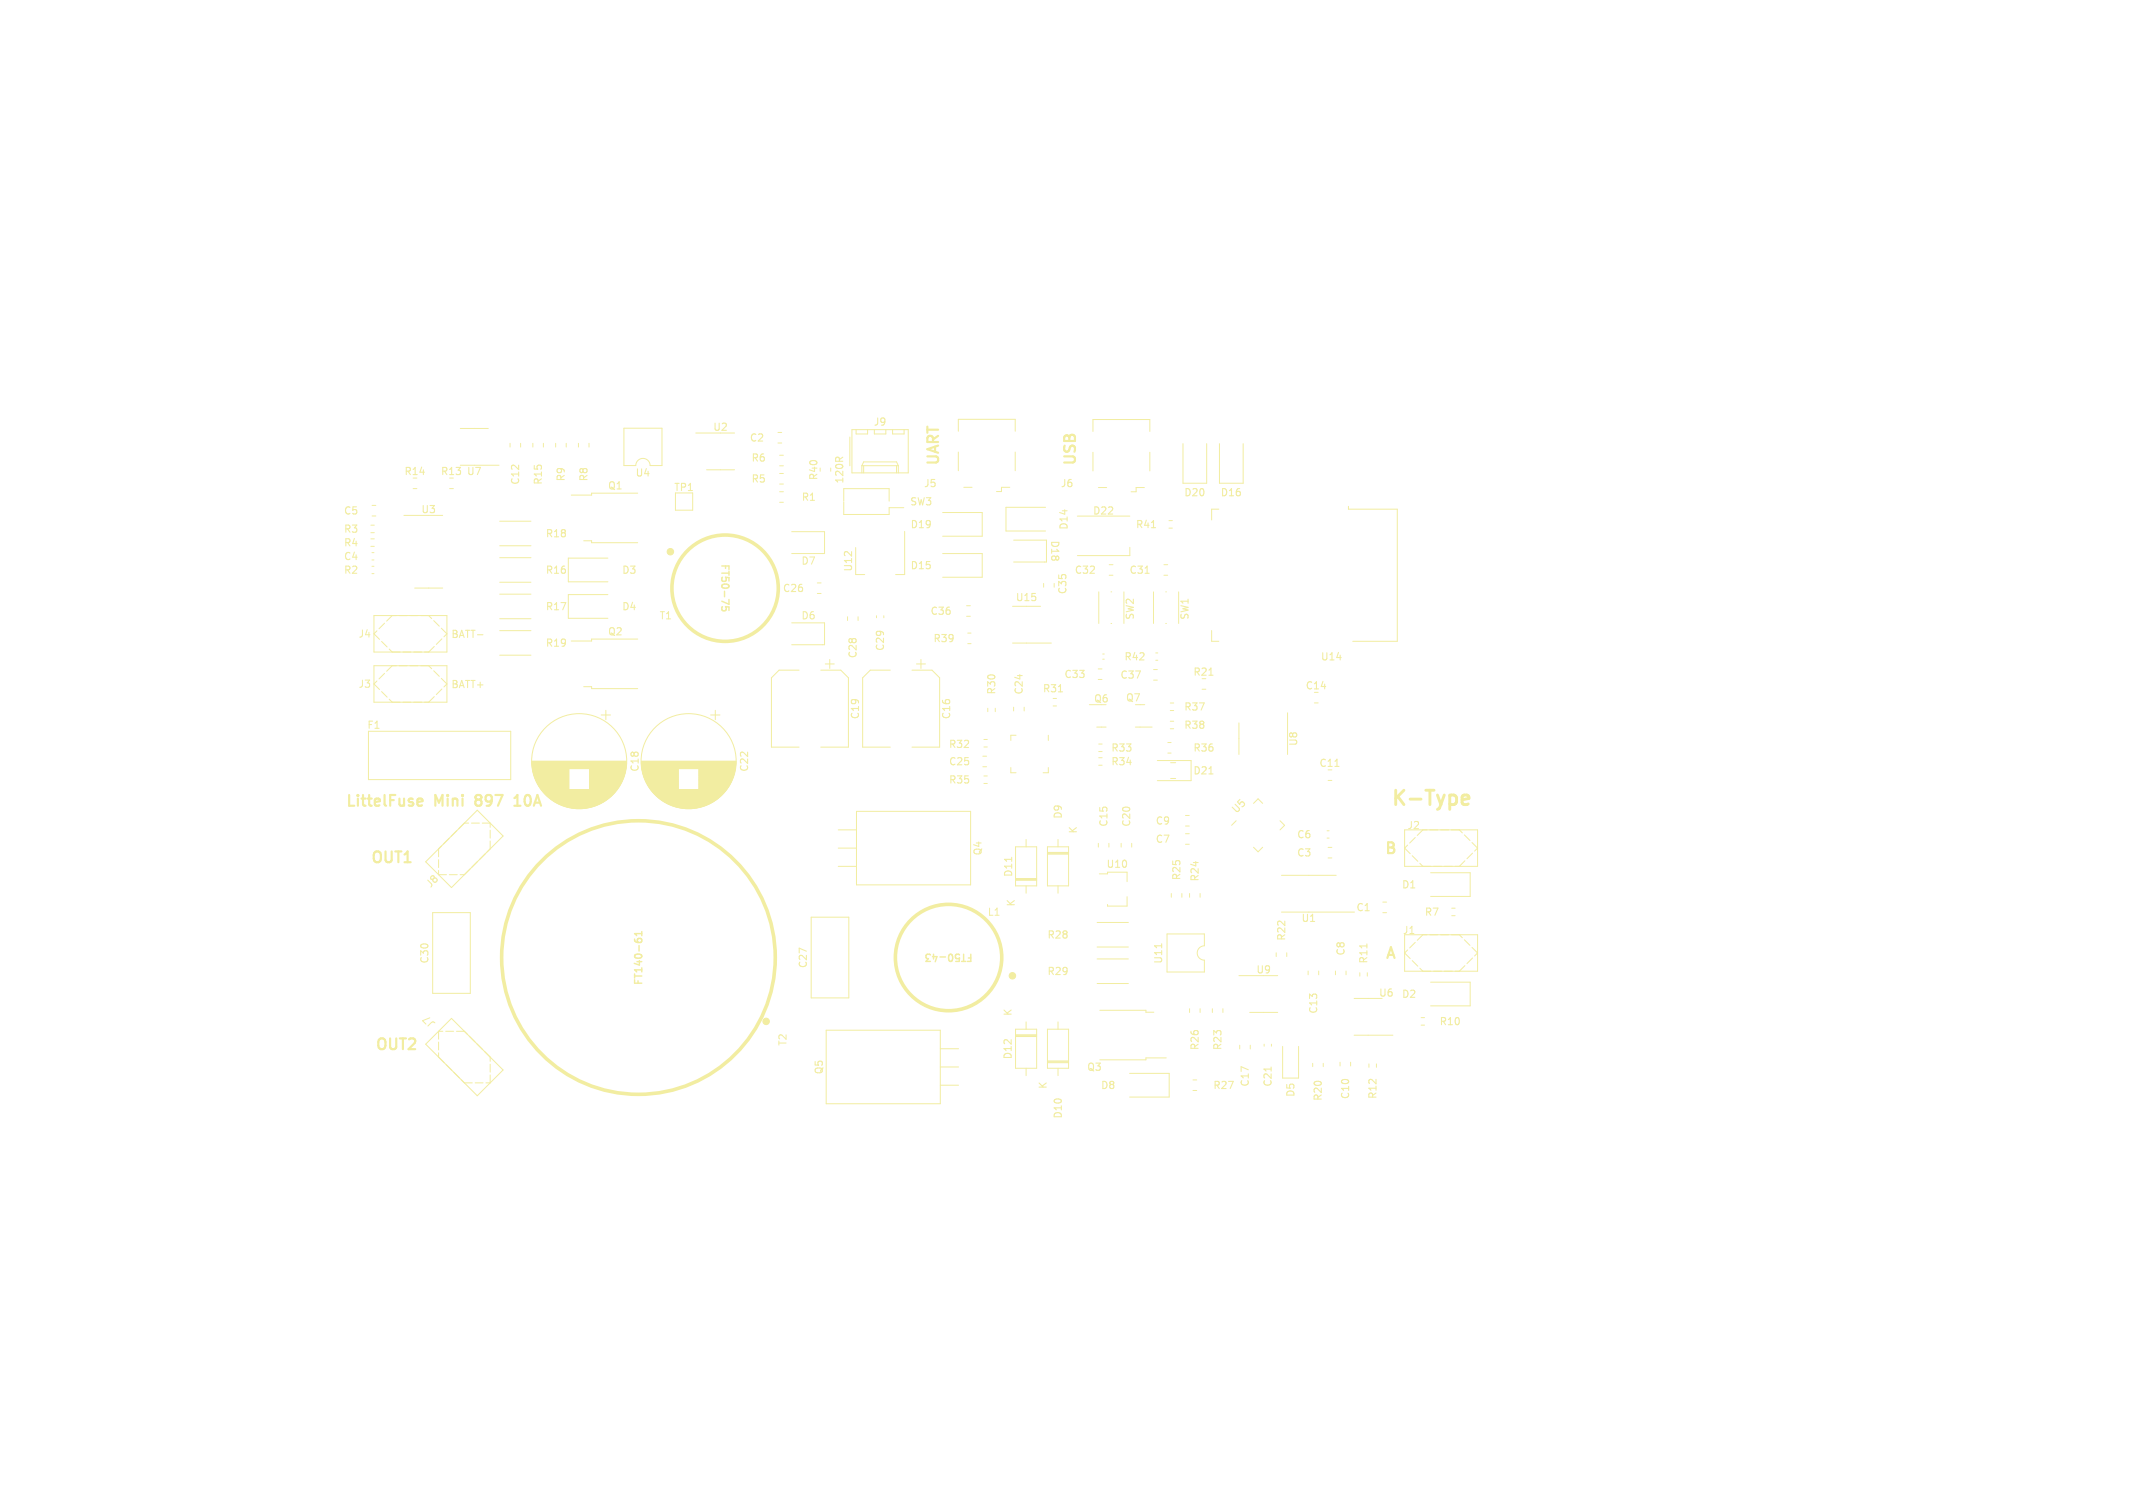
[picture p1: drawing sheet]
<svg xmlns="http://www.w3.org/2000/svg" width="297mm" height="210mm" viewBox="0 0 297 210" stroke-linecap="round" stroke-linejoin="round" font-family="sans-serif">
<defs><g id="words">
<text font-size="2.8" fill="#f2eda1" x="193.6" y="112.6">K-Type</text>
<g font-size="2.1" fill="#f2eda1">
<text x="130.8" y="64.8" transform="rotate(-90 130.8 64.8)">UART</text>
<text x="149.9" y="64.8" transform="rotate(-90 149.9 64.8)">USB</text>
<text x="48.3" y="112.4">LittelFuse</text>
<text x="60.7" y="112.4">Mini</text>
<text x="66.8" y="112.4">897</text>
<text x="72.7" y="112.4">10A</text>
<text x="192.7" y="119.2">B</text>
<text x="51.5" y="120.5">OUT1</text>
<text x="192.8" y="133.8">A</text>
<text x="52.2" y="146.5">OUT2</text>
</g>
<g font-size="1.4" fill="#f2eda1">
<text x="121.6" y="59.4">J9</text>
<text x="99.2" y="60.2">U2</text>
<text x="104.3" y="61.6">C2</text>
<text x="104.6" y="64.4">R6</text>
<text x="47.8" y="71.8">C5</text>
<text x="56.2" y="66.3">R14</text>
<text x="58.6" y="71.6">U3</text>
<text x="61.3" y="66.3">R13</text>
<text x="65" y="66.3">U7</text>
<text x="72.4" y="67.6" transform="rotate(-90 72.4 67.6)">C12</text>
<text x="75.6" y="67.6" transform="rotate(-90 75.6 67.6)">R15</text>
<text x="78.8" y="67.1" transform="rotate(-90 78.8 67.1)">R9</text>
<text x="82" y="67.1" transform="rotate(-90 82 67.1)">R8</text>
<text x="84.6" y="68.3">Q1</text>
<text x="88.4" y="66.5">U4</text>
<text x="93.8" y="68.5">TP1</text>
<text x="104.6" y="67.4">R5</text>
<text x="111.6" y="69.9">R1</text>
<text x="114" y="66.9" transform="rotate(-90 114 66.9)">R40</text>
<text x="117.5" y="67.4" transform="rotate(-90 117.5 67.4)">120R</text>
<text x="126.7" y="70.5">SW3</text>
<text x="128.6" y="68">J5</text>
<text x="147.6" y="68">J6</text>
<text x="152.1" y="71.8">D22</text>
<text x="164.8" y="69.3">D20</text>
<text x="169.9" y="69.3">D16</text>
<text x="47.8" y="74.3">R3</text>
<text x="47.8" y="76.3">R4</text>
<text x="75.9" y="75">R18</text>
<text x="126.7" y="73.7">D19</text>
<text x="146.2" y="75.2" transform="rotate(90 146.2 75.2)">D18</text>
<text x="148.8" y="73.8" transform="rotate(-90 148.8 73.8)">D14</text>
<text x="158.1" y="73.7">R41</text>
<text x="47.8" y="78.2">C4</text>
<text x="47.8" y="80.1">R2</text>
<text x="75.9" y="80.1">R16</text>
<text x="86.6" y="80.1">D3</text>
<text x="100.2" y="78.4" transform="rotate(90 100.2 78.4)">FT50-75</text>
<text x="108.9" y="82.6">C26</text>
<text x="111.6" y="78.7">D7</text>
<text x="118.8" y="79.7" transform="rotate(-90 118.8 79.7)">U12</text>
<text x="126.7" y="79.4">D15</text>
<text x="141.4" y="83.9">U15</text>
<text x="148.6" y="82.8" transform="rotate(-90 148.6 82.8)">C35</text>
<text x="149.6" y="80.1">C32</text>
<text x="157.2" y="80.1">C31</text>
<text x="49.9" y="88.9">J4</text>
<text x="62.9" y="88.9">BATT-</text>
<text x="75.9" y="85.1">R17</text>
<text x="84.6" y="88.6">Q2</text>
<text x="86.6" y="85.1">D4</text>
<text x="91.8" y="86.4">T1</text>
<text x="111.6" y="86.4">D6</text>
<text x="129.5" y="85.8">C36</text>
<text x="129.9" y="89.6">R39</text>
<text x="158" y="86.4" transform="rotate(-90 158 86.4)">SW2</text>
<text x="165.7" y="86.4" transform="rotate(-90 165.7 86.4)">SW1</text>
<text x="49.9" y="95.9">J3</text>
<text x="62.9" y="95.9">BATT+</text>
<text x="75.9" y="90.2">R19</text>
<text x="119.4" y="91.7" transform="rotate(-90 119.4 91.7)">C28</text>
<text x="123.2" y="90.7" transform="rotate(-90 123.2 90.7)">C29</text>
<text x="148.1" y="94.6">C33</text>
<text x="155.9" y="94.7">C37</text>
<text x="156.5" y="92.1">R42</text>
<text x="166.1" y="94.3">R21</text>
<text x="183.9" y="92.1">U14</text>
<text x="51.1" y="101.7">F1</text>
<text x="119.8" y="100.2" transform="rotate(-90 119.8 100.2)">C19</text>
<text x="132.5" y="100.2" transform="rotate(-90 132.5 100.2)">C16</text>
<text x="138.7" y="96.8" transform="rotate(-90 138.7 96.8)">R30</text>
<text x="142.6" y="96.8" transform="rotate(-90 142.6 96.8)">C24</text>
<text x="145.1" y="96.6">R31</text>
<text x="152.3" y="98">Q6</text>
<text x="156.7" y="97.8">Q7</text>
<text x="164.8" y="99.1">R37</text>
<text x="164.8" y="101.7">R38</text>
<text x="181.7" y="96.2">C14</text>
<text x="89.1" y="107.5" transform="rotate(-90 89.1 107.5)">C18</text>
<text x="104.3" y="107.5" transform="rotate(-90 104.3 107.5)">C22</text>
<text x="132.1" y="104.3">R32</text>
<text x="132.1" y="106.7">C25</text>
<text x="154.7" y="104.8">R33</text>
<text x="154.7" y="106.7">R34</text>
<text x="166.1" y="104.8">R36</text>
<text x="180.8" y="104" transform="rotate(-90 180.8 104)">U8</text>
<text x="183.6" y="107">C11</text>
<text x="132.1" y="109.3">R35</text>
<text x="166.1" y="108">D21</text>
<text x="172.2" y="113.5" transform="rotate(-45 172.2 113.5)">U5</text>
<text x="136.8" y="119.2" transform="rotate(-90 136.8 119.2)">Q4</text>
<text x="148" y="114.1" transform="rotate(-90 148 114.1)">D9</text>
<text x="150.1" y="116.2" transform="rotate(-90 150.1 116.2)">K</text>
<text x="154.4" y="115.2" transform="rotate(-90 154.4 115.2)">C15</text>
<text x="157.5" y="115.2" transform="rotate(-90 157.5 115.2)">C20</text>
<text x="160.9" y="117.5">C7</text>
<text x="160.9" y="115">C9</text>
<text x="180.5" y="119.4">C3</text>
<text x="180.5" y="116.9">C6</text>
<text x="196" y="115.6">J2</text>
<text x="60" y="123.8" transform="rotate(-45 60 123.8)">J8</text>
<text x="141.1" y="122.2" transform="rotate(-90 141.1 122.2)">D11</text>
<text x="154" y="121">U10</text>
<text x="164.5" y="122.7" transform="rotate(-90 164.5 122.7)">R25</text>
<text x="167.1" y="122.8" transform="rotate(-90 167.1 122.8)">R24</text>
<text x="195.2" y="123.9">D1</text>
<text x="137.5" y="127.6">L1</text>
<text x="141.5" y="126.3" transform="rotate(-90 141.5 126.3)">K</text>
<text x="145.8" y="130.9">R28</text>
<text x="179.1" y="131.1" transform="rotate(-90 179.1 131.1)">R22</text>
<text x="181.2" y="128.5">U1</text>
<text x="188.8" y="127.1">C1</text>
<text x="195.3" y="130.2">J1</text>
<text x="198.3" y="127.7">R7</text>
<text x="59.8" y="134.3" transform="rotate(-90 59.8 134.3)">C30</text>
<text x="89.7" y="137.3" transform="rotate(-90 89.7 137.3)">FT140-61</text>
<text x="112.5" y="134.9" transform="rotate(-90 112.5 134.9)">C27</text>
<text x="135.6" y="132.6" transform="rotate(-180 135.6 132.6)">FT50-43</text>
<text x="145.8" y="135.9">R29</text>
<text x="162" y="134.3" transform="rotate(-90 162 134.3)">U11</text>
<text x="174.9" y="135.7">U9</text>
<text x="187.4" y="133.1" transform="rotate(-90 187.4 133.1)">C8</text>
<text x="190.6" y="134.3" transform="rotate(-90 190.6 134.3)">R11</text>
<text x="60.8" y="142.5" transform="rotate(-135 60.8 142.5)">J7</text>
<text x="141" y="141.6" transform="rotate(-90 141 141.6)">K</text>
<text x="183.6" y="141.2" transform="rotate(-90 183.6 141.2)">C13</text>
<text x="192" y="138.9">U6</text>
<text x="195.2" y="139.1">D2</text>
<text x="200.4" y="142.9">R10</text>
<text x="109.6" y="145.7" transform="rotate(-90 109.6 145.7)">T2</text>
<text x="114.7" y="149.7" transform="rotate(-90 114.7 149.7)">Q5</text>
<text x="141" y="147.6" transform="rotate(-90 141 147.6)">D12</text>
<text x="151.3" y="149.3">Q3</text>
<text x="167.1" y="146.3" transform="rotate(-90 167.1 146.3)">R26</text>
<text x="170.2" y="146.3" transform="rotate(-90 170.2 146.3)">R23</text>
<text x="145.9" y="151.7" transform="rotate(-90 145.9 151.7)">K</text>
<text x="148" y="155.8" transform="rotate(-90 148 155.8)">D10</text>
<text x="153.2" y="151.8">D8</text>
<text x="168.9" y="151.8">R27</text>
<text x="174" y="151.4" transform="rotate(-90 174 151.4)">C17</text>
<text x="177.2" y="151.4" transform="rotate(-90 177.2 151.4)">C21</text>
<text x="180.4" y="152.8" transform="rotate(-90 180.4 152.8)">D5</text>
<text x="184.2" y="153.4" transform="rotate(-90 184.2 153.4)">R20</text>
<text x="188" y="153.1" transform="rotate(-90 188 153.1)">C10</text>
<text x="191.8" y="153.1" transform="rotate(-90 191.8 153.1)">R12</text>
</g>
</g></defs>
<path d="M203.9 110.7l.5 .1 .1 .4-.9 .2M204.4 112l-.5 .1" fill="none" stroke="#f2eda1" stroke-width=".4"/>
<path d="M58.8 111.3v.3l-.7 .1M71.6 112.2h.9M71.6 111.1l.4-.4v1.5" fill="none" stroke="#f2eda1" stroke-width=".3"/>
<path d="M159.4 79.8h.6M160.3 73.5h.6M147.4 96.3h.5M168.3 94h.6M140.9 119.4v.6M168.3 107.8h.6M185.9 106.7h.5M161.8 131.4v.6M190.3 131.5v.5M177 148.6v.6" fill="none" stroke="#f2eda1" stroke-width=".15"/>
<path d="M100.6 84.5l-.1 .1 .1 .4 .3 .1 .2-.1v-.4l-.1-.1h.5v.5M101.5 83.5v.7l-1-.5M88.4 130.8v.3M88.7 131.1v-.2l.2-.2h.4l.1 .4M89.4 129.7v.6M89.4 130h-1l.2 .3M129.6 133l-.5-.1-.2 .2 .1 .3 .3 .1-.4 .4h.7M129.8 133.2h.7" fill="none" stroke="#f2eda1" stroke-width=".2"/>
<g fill="none" stroke="#f2eda1" stroke-width=".14">
<path d="M64.1 59.7h3.9M86.9 59.6h5.3v5.2h-1.7a1 1 0 0 0-1-1 1 1 0 0 0-1 1h-1.6zM118.6 59.8h7.9v6.1h-7.9zM119.2 59.8v.6h1.6v-.6M121.7 59.8v.6h1.6v-.6M124.3 59.8v.6h1.6v-.6M51.6 74.2h.5M51.6 73.1h.5M51.6 75h.5M51.6 76.1h.5M51.8 78h.3M51.8 77h.3"/>
<path d="M51.8 79.9h.3M51.8 78.9h.3M51.8 71.9h.5M51.8 70.4h.5M56.2 71.8h5.4M57.5 68h.5M62.6 68h.5M64.1 64.8h5.4M69.6 76h4.3M69.6 72.6h4.3M69.6 77.7h4.3M71 61.7v.6"/>
<path d="M72.5 61.7v.6M74.2 61.7v.6M75.7 61.7v.6M77.4 61.7v.6M78.8 61.7v.6M80.5 61.7v.6M81.3 75.3h1.1v.3h6.4M82 61.7v.6M84.6 77.7h-5.5v3.3h5.5M88.8 68.7h-6.4v.3h-2.9M94.1 68.7h2.3v2.3h-2.3zM96.9 60.3h5.4"/>
<path d="M98.4 65.4h3.9M108.3 60.2h.5M108.3 61.7h.5M108.6 68.5h.5M108.6 67.4h.5M108.6 65.9h.5M108.6 70h.5M108.6 63.4h.5M108.6 64.9h.5M110.2 74h4.6v3.1h-4.6M115.7 65.2v.4M117.5 69.8v-1.8h6.3v1.8"/>
<path d="M117.5 69.9v1.8h6.3v-1h2M118.3 60.9v4M119.1 76.3v3.7h1.3M120 64.9h5.1M120 64.9l.3-.6h4.5l.3 .6M120 64.9v1M120.3 64.9v1M124.8 64.9v1M125.1 64.9v1M126 74v6h-1.3M131.3 77.1h5.5v3.3h-5.5M131.3 71.4h5.5v3.3h-5.5"/>
<path d="M133.4 60.1v-1.7h8v1.7M133.4 63v2.6M134.2 67.9h1.1M140.6 67.9h-1.1v.6h-.7M141.1 75.2h4.6v3.1h-4.6M141.4 63v2.6M145.6 70.7h-5.5v3.3h5.5M150 71.9h7.3M152.2 60.1v-1.7h7.9v1.7M152.2 63v2.6M152.9 67.9h1.2M154.4 78.6h.6"/>
<path d="M157.3 76.2v1.2h-7.3M159.3 67.9h-1.1v.6h-.7M160.1 63v2.6M162.1 78.6h.5M162.8 73.5h.4M162.8 72.5h.4M164.7 61.8v5.5h3.3v-5.5M169.7 70.9h-1v1.5M169.8 61.8v5.5h3.3v-5.5M187.8 70.5v.4h6.8v18.4h-6.2M52.1 92.7h10.1v5.1h-10.1zM52.1 85.7h10.1v5.1h-10.1z"/>
<path d="M52.5 94.8l-.4 .5 .7 .7M52.5 87.8l-.4 .5 .7 .7M53.1 96.3l.8 .8M53.1 89.3l.8 .8M53.5 93.8l-.7 .7M53.5 86.8l-.7 .8M54.2 97.4l.4 .4M54.2 90.4l.4 .4M54.6 92.7l-.8 .8M54.6 85.7l-.8 .8M57.7 81.9h3.9M59.7 92.7l.4 .4"/>
<path d="M59.7 85.7l.4 .4M60.4 93.4l.8 .8M60.4 86.4l.8 .8M60.5 97l-.8 .8M60.5 90l-.8 .8M61.5 94.5l.7 .8-.4 .4M61.5 87.5l.7 .8-.4 .4M61.5 96l-.7 .7M61.5 89l-.7 .7M69.6 82.7h4.3M69.6 86.2h4.3M69.6 81.1h4.3"/>
<path d="M69.6 91.2h4.3M69.6 87.8h4.3M81.3 95.6h1.1v.3h6.4M83.7 99.6h1.3M84.4 98.9v1.3M84.6 82.8h-5.5v3.3h5.5M88.8 89h-6.4v.3h-2.9M99 99.6h1.2M99.6 98.9v1.3M110.2 86.7h4.6v3.1h-4.6M111.3 93.3h-2.8l-1.1 1.1v9.6h3.9M113.8 81.2h.5"/>
<path d="M113.8 82.7h.5M114.3 93.3h2.8l1 1.1v9.6h-3.8M114.9 92.5h1.3M115.5 91.8v1.3M118 85.9v.5M119.5 85.9v.5M122 85.7v.3M123.1 85.7v.3M124 93.3h-2.8l-1.1 1.1v9.6h3.9M127 93.3h2.8l1 1.1v9.6h-3.8M127.6 92.5h1.3M128.2 91.8v1.3"/>
<path d="M134.6 84.4h.5M134.6 85.8h.5M134.8 88.2h.4M134.8 89.6h.4M137.5 98.6v.5M138.6 98.6v.5M141 89.6h5.4M141 84.4h3.9M141.1 98.5v.5M142.6 98.5v.5M145.3 81.3v.5M146.6 98.3h.5"/>
<path d="M146.6 97.3h.5M146.8 81.3v.5M151.7 98.1h1.7M152.9 94.6h.5M152.9 93.2h.5M153 82.4v4.4M153.5 91.8h.3M153.5 91.1h.3M154.4 80.1h.6M154.7 82.4h.1M154.7 86.8h.1M156.5 82.4v4.4"/>
<path d="M158.7 98.1h.7M160.6 82.4v4.4M160.6 94.7h.5M160.6 93.2h.5M160.9 92h.3M160.9 90.9h.3M162.1 80.1h.5M162.3 82.4h.1M162.3 86.8h.1M163 97.9h.4M163 98.9h.4M164.1 82.4v4.4"/>
<path d="M167.4 96h.5M168.7 87.8v1.5h1M179.3 99.3v5.8M183 97.9h.5M51.3 101.8h19.8v6.8h-19.8zM61.1 118.2v1.1M61.1 119.7v1.1M64.7 114.6h.6M65.7 114.6h1.1M67.2 114.6h1.1v.6M68.3 115.6v1.1M68.3 117.1v1.1"/>
<path d="M74.1 106h13.1M74.1 106.1h13.1M74.1 106.2h13.1M74.1 106.3h13.1M74.1 106.4h13.1M74.1 106.5h13.1M74.1 106.6h13.1M74.1 106.7h13.1M74.1 106.8h13.1M74.1 106.9h13.1M74.1 107h13.1M74.1 107h13"/>
<path d="M74.2 107.1h5M74.2 107.2h5M74.2 107.3h5M74.2 107.4h5M74.2 107.5h5M74.3 107.6h4.9M74.3 107.7h4.9M74.3 107.8h4.9M74.3 107.9h4.9M74.4 108h4.8M74.4 108.1h4.8M74.4 108.2h4.8"/>
<path d="M74.5 108.2h4.7M74.5 108.3h4.7M74.5 108.4h4.7M74.5 108.5h4.7M74.6 108.5h4.6M74.6 108.6h4.6M74.6 108.7h4.6M74.7 108.8h4.5M74.7 108.9h4.5M74.8 109h4.4M74.8 109.1h4.4M74.9 109.2h4.3"/>
<path d="M74.9 109.3h4.3M75 109.3h4.2M75 109.4h4.2M75.1 109.5h4.1M75.1 109.6h4.1M75.2 109.6h4M75.2 109.7h4M75.2 109.8h4M75.3 109.8h3.9M75.3 109.9h3.9M75.4 109.9h3.8M75.4 110h10.5"/>
<path d="M75.4 110h10.4M75.5 110.1h10.3M75.5 110.2h10.3M75.6 110.2h10.1M75.6 110.3h10.1M75.7 110.3h9.9M75.7 110.4h9.9M75.8 110.4h9.7M75.8 110.5h9.7M75.8 110.5h9.6M75.9 110.6h9.5M76 110.6h9.3"/>
<path d="M76 110.7h9.3M76 110.7h9.2M76.1 110.8h9.1M76.2 110.8h8.9M76.2 110.9h8.9M76.3 110.9h8.7M76.3 111h8.7M76.3 111h8.6M76.4 111h8.5M76.4 111.1h8.4M76.5 111.1h8.3M76.5 111.2h8.3"/>
<path d="M76.6 111.2h8.1M76.7 111.3h7.9M76.7 111.3h7.8M76.8 111.4h7.7M76.9 111.4h7.5M77 111.5h7.3M77.1 111.6h7.1M77.2 111.6h6.9M77.3 111.7h6.7M77.4 111.7h6.5M77.4 111.8h6.5M77.5 111.8h6.3"/>
<path d="M77.6 111.8h6.1M77.6 111.9h6M77.7 111.9h5.9M77.8 112h5.7M77.9 112h5.5M78 112h5.3M78.1 112.1h5.1M78.2 112.1h4.9M78.3 112.2h4.7M78.4 112.2h4.5M78.5 112.2h4.3M78.6 112.3h4.1"/>
<path d="M78.7 112.3h3.9M78.8 112.4h3.6M79 112.4h3.3M79.2 112.4h2.9M79.3 112.5h2.7M79.5 112.5h2.3M79.8 112.6h1.7M80.2 112.6h.9M82.1 108.7h4.6M82.1 107.1h5M82.1 107.2h5M82.1 107.3h5"/>
<path d="M82.1 107.4h5M82.1 107.5h5M82.1 107.5h4.9M82.1 107.6h4.9M82.1 107.7h4.9M82.1 107.8h4.9M82.1 107.9h4.9M82.1 107.9h4.8M82.1 108h4.8M82.1 108.1h4.8M82.1 108.2h4.8M82.1 108.2h4.7"/>
<path d="M82.1 108.3h4.7M82.1 108.4h4.7M82.1 108.5h4.6M82.1 108.6h4.6M82.1 108.7h4.5M82.1 108.8h4.5M82.1 108.9h4.5M82.1 108.9h4.4M82.1 109h4.4M82.1 109.1h4.4M82.1 109.1h4.3M82.1 109.2h4.3"/>
<path d="M82.1 109.3h4.3M82.1 109.3h4.2M82.1 109.4h4.2M82.1 109.5h4.1M82.1 109.6h4.1M82.1 109.6h4M82.1 109.7h4M82.1 109.8h4M82.1 109.8h3.9M82.1 109.9h3.9M82.1 109.9h3.8M89.3 106h13.2"/>
<path d="M89.3 106.1h13.2M89.3 106.2h13.2M89.3 106.3h13.2M89.3 106.4h13.2M89.3 106.5h13.1M89.3 106.6h13.1M89.3 106.7h13.1M89.3 106.8h13.1M89.4 106.8h13M89.4 106.9h13M89.4 107h13M89.4 107.1h5"/>
<path d="M89.4 107.2h5M89.4 107.3h5M89.4 107.4h5M89.5 107.4h4.9M89.5 107.5h4.9M89.5 107.6h4.9M89.5 107.7h4.9M89.5 107.8h4.9M89.6 107.8h4.8M89.6 107.9h4.8M89.6 108h4.8M89.6 108.1h4.8"/>
<path d="M89.7 108.1h4.7M89.7 108.2h4.7M89.7 108.3h4.7M89.7 108.4h4.7M89.8 108.4h4.6M89.8 108.5h4.6M89.8 108.6h4.6M89.9 108.6h4.5M89.9 108.7h4.5M89.9 108.8h4.5M90 108.9h4.4M90 109h4.4"/>
<path d="M90.1 109.1h4.3M90.1 109.2h4.3M90.2 109.2h4.2M90.2 109.3h4.2M90.2 109.4h4.2M90.3 109.4h4.1M90.3 109.5h4.1M90.3 109.6h4.1M90.4 109.6h4M90.4 109.7h4M90.5 109.8h3.9M90.6 109.9h3.8"/>
<path d="M90.6 110h10.5M90.7 110h10.4M90.7 110.1h10.4M90.7 110.1h10.3M90.8 110.2h10.2M90.8 110.2h10.1M90.9 110.3h10M90.9 110.4h9.9M91 110.4h9.8M91.1 110.5h9.6M91.1 110.6h9.5M91.2 110.6h9.4"/>
<path d="M91.2 110.7h9.3M91.3 110.7h9.2M91.3 110.8h9.1M91.4 110.8h9M91.5 110.9h8.8M91.5 111h8.7M91.6 111h8.6M91.6 111h8.5M91.7 111.1h8.4M91.7 111.1h8.3M91.8 111.2h8.2M91.8 111.2h8.1"/>
<path d="M91.9 111.2h8M91.9 111.3h7.9M92 111.3h7.8M92 111.4h7.7M92.1 111.4h7.6M92.2 111.4h7.4M92.2 111.5h7.4M92.3 111.5h7.2M92.3 111.6h7.1M92.4 111.6h7M92.5 111.6h6.8M92.5 111.7h6.7"/>
<path d="M92.6 111.7h6.6M92.7 111.8h6.4M92.7 111.8h6.3M92.8 111.8h6.2M92.9 111.9h6M93 111.9h5.8M93 112h5.7M93.1 112h5.5M93.2 112h5.4M93.3 112.1h5.2M93.4 112.1h5M93.5 112.2h4.8"/>
<path d="M93.6 112.2h4.6M93.7 112.2h4.4M93.8 112.3h4.1M94 112.3h3.8M94.1 112.4h3.6M94.2 112.4h3.3M94.4 112.4h3M94.6 112.5h2.6M94.8 112.5h2.2M95 112.6h1.7M95.4 112.6h1M97.3 108.7h4.6"/>
<path d="M97.3 107.1h5.1M97.3 107.2h5.1M97.3 107.2h5M97.3 107.3h5M97.3 107.4h5M97.3 107.5h5M97.3 107.6h5M97.3 107.7h4.9M97.3 107.8h4.9M97.3 107.9h4.9M97.3 108h4.9M97.3 108h4.8"/>
<path d="M97.3 108.1h4.8M97.3 108.2h4.8M97.3 108.3h4.8M97.3 108.3h4.7M97.3 108.4h4.7M97.3 108.5h4.7M97.3 108.6h4.7M97.3 108.6h4.6M97.3 108.8h4.6M97.3 108.8h4.5M97.3 108.9h4.5M97.3 109h4.5"/>
<path d="M97.3 109h4.4M97.3 109.1h4.4M97.3 109.2h4.4M97.3 109.2h4.3M97.3 109.3h4.3M97.3 109.4h4.2M97.3 109.5h4.2M97.3 109.6h4.1M97.3 109.7h4M97.3 109.8h4M97.3 109.8h3.9M97.3 109.9h3.9"/>
<path d="M116.7 115.6h2.6M116.7 118.1h2.6M119.3 113h15.9v10.2h-15.9zM136.9 106.8h.5M136.9 105.3h.5M137 108.1h.5M137 109.1h.5M137 104h.5M137 103h.5M140.8 106.9v.7h.7M141.4 117.9h2.9v5.5h-2.9zM141.5 102.4h-.7v.7"/>
<path d="M142.9 116.9v1M145.9 117.9h2.9v5.5h-2.9zM145.9 118.7h2.9M145.9 118.8h2.9M145.9 118.9h2.9M146 106.9v.7h-.8M146 102.4v.7M147.3 116.9v1M152.7 101.3h1.3M152.9 117.4v.6M153 106.6h.5M153 103.6h.5"/>
<path d="M153 104.7h.5M153 105.5h.5M154.4 117.4v.6M156.1 117.4v.6M157.6 117.4v.6M158.1 101.3h2.3M161.2 105.9h4.7v2.8h-4.7M162.6 104.9h.5M162.6 103.4h.5M163 100.4h.4M163 101.5h.4M163 106.2h.7"/>
<path d="M163 108.4h.7M165.1 117.6h.5M165.1 116.1h.5M165.1 115h.5M165.1 113.6h.5M172.1 114.3l-.6 .6M172.5 100.7v4.4M174.5 118l.7 .6 .6-.6M174.5 111.9l.7-.7 .6 .7M178.2 114.3l.7 .6-.7 .7M184.8 115.7h.3M184.8 116.7h.3"/>
<path d="M184.9 108.7h.5M184.9 118h.5M184.9 119.5h.5M195.6 115.6h10.1v5.1h-10.1zM196 117.7l-.4 .4 .8 .8M196.6 119.2l.8 .7M197.1 116.6l-.8 .8M198.1 115.6l-.8 .7M203.2 115.6l.4 .4M203.9 116.3l.8 .7M204 119.9l-.8 .8M205 117.3l.7 .8-.4 .4"/>
<path d="M205 118.8l-.7 .8M59.3 120l7.2-7.2 3.5 3.6-7.1 7.2zM60.2 127.1h5.3v11.2h-5.3zM61.1 121.2v.6h1.1M62.6 121.8h1.1M64.1 121.8h.6M112.9 127.7h5.3v11.3h-5.3zM116.7 120.7h2.6M141.4 122.6h2.9M141.4 122.5h2.9M141.4 122.4h2.9M142.9 123.4v1"/>
<path d="M147.3 123.4v1M152.8 137h4.3M152.8 133.5h4.3M152.8 131.9h4.3M152.8 128.5h4.3M153.1 121.7h1.1v-.2h2.7v1.3M156.9 124.9v1.3h-2.7v-.2M162.5 130.1h5.2v1.6a1 1 0 0 0-1 1 1 1 0 0 0 1 1v1.7h-5.2zM163.1 124.4v.6M164.6 124.4v.6M165.6 124.4v.6M167.1 124.4v.6"/>
<path d="M172.5 135.9h5.4M177.7 132.7v.5M178.4 127h10.2M178.4 121.9h7.7M179.2 132.7v.5M182.1 135.2v.5M183.6 135.2v.5M186 135.2v.5M187.4 135.2v.5M188.6 139h3.8M189.3 135.5v.4M190.4 135.5v.4"/>
<path d="M192.5 127.1h.6M192.5 125.6h.6M195.6 130.2h10.1v5.1h-10.1zM196 132.3l-.4 .4 .8 .8M196.6 133.8l.8 .8M197.1 131.2l-.8 .8M197.7 120.2l.4 .5M197.7 134.8l.4 .5M198.1 130.2l-.8 .8M199.2 121.5h5.5v3.3h-5.5M199.2 136.8h5.5v3.3h-5.5M202.1 126.5h.5"/>
<path d="M202.1 127.5h.5M203.2 130.2l.4 .4M203.9 130.9l.8 .8M204 134.5l-.8 .8M205 131.9l.7 .8-.4 .4M205 133.4l-.7 .8M61.1 145.1v1.1M61.1 146.6v.6M61.7 143.6h-.6v1.1M62.1 143.6h1.1M62.9 141.8l7.1 7.2-3.5 3.6-7.2-7.2zM63.6 143.6h1.1"/>
<path d="M64.7 150.8h1.1M66.2 150.8h1.1M68.3 147.2v.6M68.3 148.2v1.1M68.3 149.7v1.1h-.6M115 143.5h15.9v10.2h-15.9zM130.9 151.1h2.6M130.9 148.6h2.6M130.9 146.1h2.6M141.4 143.3h2.9v5.5h-2.9zM141.4 144.1h2.9M141.4 144.2h2.9"/>
<path d="M141.4 144.3h2.9M142.9 142.3v1M142.9 148.8v1M145.9 143.3h2.9v5.5h-2.9zM145.9 148h2.9M145.9 147.9h2.9M145.9 147.8h2.9M147.3 142.3v1M147.3 148.8v1M153.1 140.7h6.5v.3h1.1M157.3 149.5h5.5v3.3h-5.5M162.4 147.3h-2.8v.3h-6.5"/>
<path d="M165.6 140.5v.5M166.1 151.9h.5M166.1 150.4h.5M167.1 140.5v.5M168.8 140.5v.5M170.3 140.5v.5M172.6 145.6v.5M174 141h3.9M174.1 145.6v.5M176 145.4v.3M177 145.4v.3M178.6 145.7v4.4h2.2v-4.4"/>
<path d="M182.8 148.1v.4M184.3 148.1v.4M186.6 147.9v.5M188.1 147.9v.5M188.6 144.2h5.4M190.6 148.2v.4M191.7 148.2v.4M197.9 141.7h.5M197.9 142.8h.5"/>
<circle cx="80.6" cy="106" r="6.6"/>
<circle cx="95.9" cy="106" r="6.6"/>
</g>
<g fill="#f2eda1" stroke="#f2eda1" stroke-width=".14">
<circle cx="93.3" cy="76.8" r=".45"/>
<circle cx="106.7" cy="142.2" r=".45"/>
<circle cx="141" cy="135.9" r=".45"/>
</g>
<g fill="none" stroke="#f2eda1" stroke-width=".5">
<circle cx="101" cy="81.9" r="7.4"/>
<circle cx="88.9" cy="133.4" r="19"/>
<circle cx="132.1" cy="133.3" r="7.4"/>
</g>
<use href="#words"/>
</svg>
